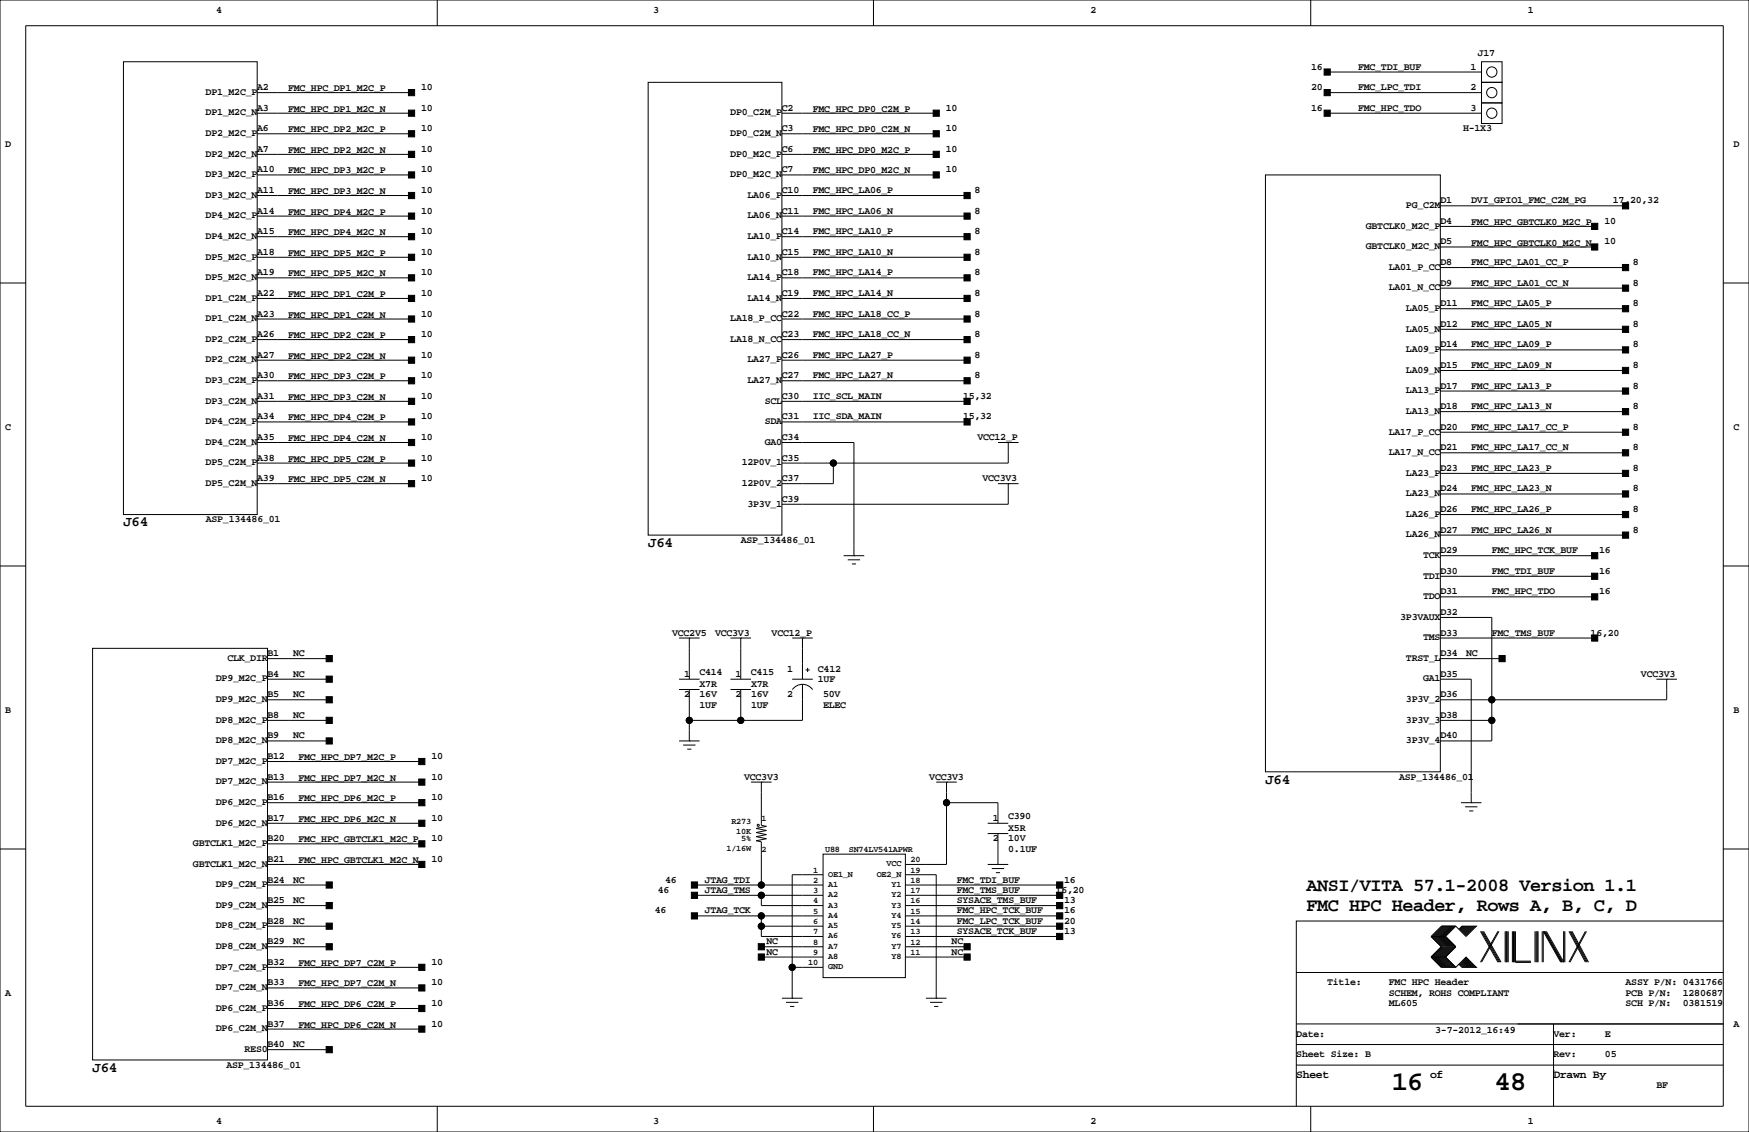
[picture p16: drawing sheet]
<svg xmlns="http://www.w3.org/2000/svg" width="432mm" height="279mm" viewBox="0 0 432 279" stroke-linecap="round" stroke-linejoin="round" font-family="sans-serif">
<defs><g id="words">
<g font-size="6.7">
<text x="343.6" y="269.1">16</text>
<text x="369" y="269.1">48</text>
</g>
<g font-size="4.6">
<text x="322.6" y="219.8">ANSI/VITA 57.1-2008 Version 1.1</text>
<text x="322.6" y="224.9">FMC HPC Header, Rows A, B, C, D</text>
</g>
<g font-size="3.5">
<text x="30.5" y="129.9">J64</text>
<text x="160" y="135">J64</text>
<text x="312.4" y="193.4">J64</text>
<text x="22.9" y="264.6">J64</text>
</g>
<g font-size="2.8">
<text x="320" y="266">Sheet</text>
<text x="353.1" y="266">of</text>
<text x="383.5" y="266">Drawn By</text>
</g>
<g font-size="2.5">
<text x="53.3" y="3.2">4</text>
<text x="161.3" y="3.2">3</text>
<text x="269.2" y="3.2">2</text>
<text x="377.2" y="3.2">1</text>
<text x="323.7" y="17.2">16</text>
<text x="335.3" y="17.2">FMC_TDI_BUF</text>
<text x="363.1" y="17.2">1</text>
<text x="364.8" y="13.9">J17</text>
<text x="50.8" y="23.4">DP1_M2C_P</text>
<text x="63.5" y="22.2">A2</text>
<text x="71.1" y="22.5">FMC_HPC_DP1_M2C_P</text>
<text x="104" y="22.2">10</text>
<text x="323.7" y="22.2">20</text>
<text x="335.3" y="22.2">FMC_LPC_TDI</text>
<text x="363.1" y="22.2">2</text>
<text x="50.8" y="28.5">DP1_M2C_N</text>
<text x="63.5" y="27.3">A3</text>
<text x="71.1" y="27.6">FMC_HPC_DP1_M2C_N</text>
<text x="104" y="27.3">10</text>
<text x="180.3" y="28.5">DP0_C2M_P</text>
<text x="193" y="27.3">C2</text>
<text x="200.7" y="27.6">FMC_HPC_DP0_C2M_P</text>
<text x="233.5" y="27.3">10</text>
<text x="323.7" y="27.3">16</text>
<text x="335.3" y="27.3">FMC_HPC_TDO</text>
<text x="363.1" y="27.3">3</text>
<text x="50.8" y="33.6">DP2_M2C_P</text>
<text x="63.5" y="32.4">A6</text>
<text x="71.1" y="32.7">FMC_HPC_DP2_M2C_P</text>
<text x="104" y="32.4">10</text>
<text x="180.3" y="33.6">DP0_C2M_N</text>
<text x="193" y="32.4">C3</text>
<text x="200.7" y="32.7">FMC_HPC_DP0_C2M_N</text>
<text x="233.5" y="32.4">10</text>
<text x="361.2" y="32.4">H-1X3</text>
<text x="1.3" y="36.2">D</text>
<text x="50.8" y="38.7">DP2_M2C_N</text>
<text x="63.5" y="37.5">A7</text>
<text x="71.1" y="37.7">FMC_HPC_DP2_M2C_N</text>
<text x="104" y="37.5">10</text>
<text x="180.3" y="38.7">DP0_M2C_P</text>
<text x="193" y="37.5">C6</text>
<text x="200.7" y="37.7">FMC_HPC_DP0_M2C_P</text>
<text x="233.5" y="37.5">10</text>
<text x="428" y="36.2">D</text>
<text x="50.8" y="43.7">DP3_M2C_P</text>
<text x="63.5" y="47.6">A11</text>
<text x="63.5" y="42.6">A10</text>
<text x="71.1" y="47.9">FMC_HPC_DP3_M2C_N</text>
<text x="71.1" y="42.8">FMC_HPC_DP3_M2C_P</text>
<text x="104" y="47.6">10</text>
<text x="104" y="42.6">10</text>
<text x="180.3" y="43.7">DP0_M2C_N</text>
<text x="193" y="47.6">C10</text>
<text x="193" y="42.6">C7</text>
<text x="200.7" y="42.8">FMC_HPC_DP0_M2C_N</text>
<text x="200.7" y="47.6">FMC_HPC_LA06_P</text>
<text x="233.5" y="42.6">10</text>
<text x="240.6" y="47.6">8</text>
<text x="50.8" y="53.9">DP4_M2C_P</text>
<text x="50.8" y="48.8">DP3_M2C_N</text>
<text x="63.5" y="52.7">A14</text>
<text x="71.1" y="53">FMC_HPC_DP4_M2C_P</text>
<text x="104" y="52.7">10</text>
<text x="184.6" y="53.9">LA06_N</text>
<text x="184.6" y="48.8">LA06_P</text>
<text x="193" y="52.7">C11</text>
<text x="200.7" y="52.7">FMC_HPC_LA06_N</text>
<text x="240.6" y="52.7">8</text>
<text x="347.1" y="51.4">PG_C2M</text>
<text x="355.6" y="50.2">D1</text>
<text x="363.2" y="50.2">DVI_GPIO1_FMC_C2M_PG</text>
<text x="398.2" y="50.2">17,20,32</text>
<text x="50.8" y="59">DP4_M2C_N</text>
<text x="63.5" y="57.8">A15</text>
<text x="71.1" y="58.1">FMC_HPC_DP4_M2C_N</text>
<text x="104" y="57.8">10</text>
<text x="184.6" y="59">LA10_P</text>
<text x="193" y="57.8">C14</text>
<text x="200.7" y="57.8">FMC_HPC_LA10_P</text>
<text x="240.6" y="57.8">8</text>
<text x="337.2" y="56.4">GBTCLK0_M2C_P</text>
<text x="355.6" y="55.3">D4</text>
<text x="363.2" y="55.5">FMC_HPC_GBTCLK0_M2C_P</text>
<text x="396.1" y="55.3">10</text>
<text x="50.8" y="64.1">DP5_M2C_P</text>
<text x="63.5" y="62.9">A18</text>
<text x="71.1" y="63.1">FMC_HPC_DP5_M2C_P</text>
<text x="104" y="62.9">10</text>
<text x="184.6" y="64.1">LA10_N</text>
<text x="193" y="62.9">C15</text>
<text x="200.7" y="62.9">FMC_HPC_LA10_N</text>
<text x="240.6" y="62.9">8</text>
<text x="337.2" y="61.5">GBTCLK0_M2C_N</text>
<text x="355.6" y="65.4">D8</text>
<text x="355.6" y="60.3">D5</text>
<text x="363.2" y="60.6">FMC_HPC_GBTCLK0_M2C_N</text>
<text x="363.2" y="65.4">FMC_HPC_LA01_CC_P</text>
<text x="396.1" y="60.3">10</text>
<text x="403.2" y="65.4">8</text>
<text x="50.8" y="69.1">DP5_M2C_N</text>
<text x="63.5" y="68">A19</text>
<text x="71.1" y="68.2">FMC_HPC_DP5_M2C_N</text>
<text x="104" y="68">10</text>
<text x="184.6" y="69.1">LA14_P</text>
<text x="193" y="68">C18</text>
<text x="200.7" y="68">FMC_HPC_LA14_P</text>
<text x="240.6" y="68">8</text>
<text x="342.9" y="71.7">LA01_N_CC</text>
<text x="342.9" y="66.6">LA01_P_CC</text>
<text x="355.6" y="70.5">D9</text>
<text x="363.2" y="70.5">FMC_HPC_LA01_CC_N</text>
<text x="403.2" y="70.5">8</text>
<text x="50.8" y="74.2">DP1_C2M_P</text>
<text x="63.5" y="73">A22</text>
<text x="71.1" y="73.3">FMC_HPC_DP1_C2M_P</text>
<text x="104" y="73">10</text>
<text x="184.6" y="74.2">LA14_N</text>
<text x="193" y="73">C19</text>
<text x="200.7" y="73">FMC_HPC_LA14_N</text>
<text x="240.6" y="73">8</text>
<text x="347.1" y="76.8">LA05_P</text>
<text x="355.6" y="75.6">D11</text>
<text x="363.2" y="75.6">FMC_HPC_LA05_P</text>
<text x="403.2" y="75.6">8</text>
<text x="50.8" y="79.3">DP1_C2M_N</text>
<text x="63.5" y="83.2">A26</text>
<text x="63.5" y="78.1">A23</text>
<text x="71.1" y="78.4">FMC_HPC_DP1_C2M_N</text>
<text x="71.1" y="83.5">FMC_HPC_DP2_C2M_P</text>
<text x="104" y="78.1">10</text>
<text x="104" y="83.2">10</text>
<text x="180.3" y="79.3">LA18_P_CC</text>
<text x="193" y="83.2">C23</text>
<text x="193" y="78.1">C22</text>
<text x="200.7" y="83.2">FMC_HPC_LA18_CC_N</text>
<text x="200.7" y="78.1">FMC_HPC_LA18_CC_P</text>
<text x="240.6" y="83.2">8</text>
<text x="240.6" y="78.1">8</text>
<text x="347.1" y="81.8">LA05_N</text>
<text x="355.6" y="80.7">D12</text>
<text x="363.2" y="80.7">FMC_HPC_LA05_N</text>
<text x="403.2" y="80.7">8</text>
<text x="50.8" y="89.5">DP2_C2M_N</text>
<text x="50.8" y="84.4">DP2_C2M_P</text>
<text x="63.5" y="88.3">A27</text>
<text x="71.1" y="88.5">FMC_HPC_DP2_C2M_N</text>
<text x="104" y="88.3">10</text>
<text x="180.3" y="84.4">LA18_N_CC</text>
<text x="184.6" y="89.5">LA27_P</text>
<text x="193" y="88.3">C26</text>
<text x="200.7" y="88.3">FMC_HPC_LA27_P</text>
<text x="240.6" y="88.3">8</text>
<text x="347.1" y="86.9">LA09_P</text>
<text x="355.6" y="85.7">D14</text>
<text x="363.2" y="85.7">FMC_HPC_LA09_P</text>
<text x="403.2" y="85.7">8</text>
<text x="50.8" y="94.5">DP3_C2M_P</text>
<text x="63.5" y="93.4">A30</text>
<text x="71.1" y="93.6">FMC_HPC_DP3_C2M_P</text>
<text x="104" y="93.4">10</text>
<text x="184.6" y="94.5">LA27_N</text>
<text x="193" y="93.4">C27</text>
<text x="200.7" y="93.4">FMC_HPC_LA27_N</text>
<text x="240.6" y="93.4">8</text>
<text x="347.1" y="92">LA09_N</text>
<text x="355.6" y="95.9">D17</text>
<text x="355.6" y="90.8">D15</text>
<text x="363.2" y="90.8">FMC_HPC_LA09_N</text>
<text x="363.2" y="95.9">FMC_HPC_LA13_P</text>
<text x="403.2" y="90.8">8</text>
<text x="403.2" y="95.9">8</text>
<text x="50.8" y="99.6">DP3_C2M_N</text>
<text x="63.5" y="98.4">A31</text>
<text x="71.1" y="98.7">FMC_HPC_DP3_C2M_N</text>
<text x="104" y="98.4">10</text>
<text x="188.8" y="99.6">SCL</text>
<text x="193" y="98.4">C30</text>
<text x="200.7" y="98.4">IIC_SCL_MAIN</text>
<text x="237.8" y="98.4">15,32</text>
<text x="347.1" y="97.1">LA13_P</text>
<text x="355.6" y="101">D18</text>
<text x="363.2" y="101">FMC_HPC_LA13_N</text>
<text x="403.2" y="101">8</text>
<text x="1.3" y="106.1">C</text>
<text x="50.8" y="104.7">DP4_C2M_P</text>
<text x="63.5" y="103.5">A34</text>
<text x="71.1" y="103.8">FMC_HPC_DP4_C2M_P</text>
<text x="104" y="103.5">10</text>
<text x="188.8" y="104.7">SDA</text>
<text x="193" y="103.5">C31</text>
<text x="200.7" y="103.5">IIC_SDA_MAIN</text>
<text x="237.8" y="103.5">15,32</text>
<text x="342.9" y="107.2">LA17_P_CC</text>
<text x="347.1" y="102.2">LA13_N</text>
<text x="355.6" y="106.1">D20</text>
<text x="363.2" y="106.1">FMC_HPC_LA17_CC_P</text>
<text x="403.2" y="106.1">8</text>
<text x="428" y="106.1">C</text>
<text x="50.8" y="109.8">DP4_C2M_N</text>
<text x="63.5" y="113.7">A38</text>
<text x="63.5" y="108.6">A35</text>
<text x="71.1" y="113.9">FMC_HPC_DP5_C2M_P</text>
<text x="71.1" y="108.9">FMC_HPC_DP4_C2M_N</text>
<text x="104" y="113.7">10</text>
<text x="104" y="108.6">10</text>
<text x="188.8" y="109.8">GA0</text>
<text x="193" y="113.7">C35</text>
<text x="193" y="108.6">C34</text>
<text x="241.3" y="108.6">VCC12_P</text>
<text x="342.9" y="112.3">LA17_N_CC</text>
<text x="355.6" y="111.1">D21</text>
<text x="363.2" y="111.1">FMC_HPC_LA17_CC_N</text>
<text x="403.2" y="111.1">8</text>
<text x="50.8" y="119.9">DP5_C2M_N</text>
<text x="50.8" y="114.9">DP5_C2M_P</text>
<text x="63.5" y="118.8">A39</text>
<text x="71.1" y="119">FMC_HPC_DP5_C2M_N</text>
<text x="104" y="118.8">10</text>
<text x="183.1" y="119.9">12P0V_2</text>
<text x="183.1" y="114.9">12P0V_1</text>
<text x="193" y="118.8">C37</text>
<text x="242.6" y="118.8">VCC3V3</text>
<text x="347.1" y="117.4">LA23_P</text>
<text x="355.6" y="116.2">D23</text>
<text x="363.2" y="116.2">FMC_HPC_LA23_P</text>
<text x="403.2" y="116.2">8</text>
<text x="184.6" y="125">3P3V_1</text>
<text x="193" y="123.8">C39</text>
<text x="347.1" y="122.5">LA23_N</text>
<text x="355.6" y="121.3">D24</text>
<text x="363.2" y="121.3">FMC_HPC_LA23_N</text>
<text x="403.2" y="121.3">8</text>
<text x="50.8" y="128.9">ASP_134486_01</text>
<text x="347.1" y="127.6">LA26_P</text>
<text x="355.6" y="131.5">D27</text>
<text x="355.6" y="126.4">D26</text>
<text x="363.2" y="126.4">FMC_HPC_LA26_P</text>
<text x="363.2" y="131.5">FMC_HPC_LA26_N</text>
<text x="403.2" y="126.4">8</text>
<text x="403.2" y="131.5">8</text>
<text x="182.9" y="134">ASP_134486_01</text>
<text x="347.1" y="132.6">LA26_N</text>
<text x="351.4" y="137.7">TCK</text>
<text x="355.6" y="136.5">D29</text>
<text x="368.3" y="136.5">FMC_HPC_TCK_BUF</text>
<text x="394.8" y="136.5">16</text>
<text x="351.4" y="142.8">TDI</text>
<text x="355.6" y="141.6">D30</text>
<text x="368.3" y="141.6">FMC_TDI_BUF</text>
<text x="394.8" y="141.6">16</text>
<text x="351.4" y="147.9">TDO</text>
<text x="355.6" y="146.7">D31</text>
<text x="368.3" y="146.7">FMC_HPC_TDO</text>
<text x="394.8" y="146.7">16</text>
<text x="345.7" y="153">3P3VAUX</text>
<text x="355.6" y="151.8">D32</text>
<text x="66" y="161.9">B1</text>
<text x="72.4" y="161.9">NC</text>
<text x="165.9" y="156.9">VCC2V5</text>
<text x="176.5" y="156.9">VCC3V3</text>
<text x="190.5" y="156.9">VCC12_P</text>
<text x="351.4" y="158">TMS</text>
<text x="355.6" y="161.9">D34</text>
<text x="355.6" y="156.9">D33</text>
<text x="361.9" y="161.9">NC</text>
<text x="368.3" y="156.9">FMC_TMS_BUF</text>
<text x="392.7" y="156.9">16,20</text>
<text x="56.1" y="163.1">CLK_DIR</text>
<text x="66" y="167">B4</text>
<text x="72.4" y="167">NC</text>
<text x="168.9" y="167">1</text>
<text x="172.7" y="166.7">C414</text>
<text x="181.6" y="167">1</text>
<text x="185.4" y="166.7">C415</text>
<text x="194.3" y="165.8">1</text>
<text x="201.9" y="165.8">C412</text>
<text x="347.1" y="163.1">TRST_L</text>
<text x="355.6" y="167">D35</text>
<text x="405.1" y="167">VCC3V3</text>
<text x="53.3" y="173.3">DP9_M2C_N</text>
<text x="53.3" y="168.2">DP9_M2C_P</text>
<text x="66" y="172.1">B5</text>
<text x="72.4" y="172.1">NC</text>
<text x="168.9" y="172.1">2</text>
<text x="172.7" y="172.1">16V</text>
<text x="172.7" y="169.6">X7R</text>
<text x="181.6" y="172.1">2</text>
<text x="185.4" y="172.1">16V</text>
<text x="185.4" y="169.6">X7R</text>
<text x="194.3" y="172.1">2</text>
<text x="201.9" y="168.3">1UF</text>
<text x="203.2" y="172.1">50V</text>
<text x="347.1" y="173.3">3P3V_2</text>
<text x="351.4" y="168.2">GA1</text>
<text x="355.6" y="172.1">D36</text>
<text x="1.3" y="175.9">B</text>
<text x="53.3" y="178.4">DP8_M2C_P</text>
<text x="66" y="177.2">B8</text>
<text x="72.4" y="177.2">NC</text>
<text x="172.7" y="174.6">1UF</text>
<text x="185.4" y="174.6">1UF</text>
<text x="203.2" y="174.6">ELEC</text>
<text x="347.1" y="178.4">3P3V_3</text>
<text x="355.6" y="177.2">D38</text>
<text x="428" y="175.9">B</text>
<text x="53.3" y="183.4">DP8_M2C_N</text>
<text x="66" y="182.3">B9</text>
<text x="72.4" y="182.3">NC</text>
<text x="347.1" y="183.4">3P3V_4</text>
<text x="355.6" y="182.3">D40</text>
<text x="53.3" y="188.5">DP7_M2C_P</text>
<text x="66" y="187.3">B12</text>
<text x="73.7" y="187.6">FMC_HPC_DP7_M2C_P</text>
<text x="106.5" y="187.3">10</text>
<text x="53.3" y="193.6">DP7_M2C_N</text>
<text x="66" y="197.5">B16</text>
<text x="66" y="192.4">B13</text>
<text x="73.7" y="192.7">FMC_HPC_DP7_M2C_N</text>
<text x="73.7" y="197.8">FMC_HPC_DP6_M2C_P</text>
<text x="106.5" y="192.4">10</text>
<text x="106.5" y="197.5">10</text>
<text x="183.7" y="192.4">VCC3V3</text>
<text x="229.4" y="192.4">VCC3V3</text>
<text x="345.4" y="192.4">ASP_134486_01</text>
<text x="53.3" y="198.7">DP6_M2C_P</text>
<text x="53.3" y="203.8">DP6_M2C_N</text>
<text x="66" y="202.6">B17</text>
<text x="73.7" y="202.8">FMC_HPC_DP6_M2C_N</text>
<text x="106.5" y="202.6">10</text>
<text x="245.1" y="202.6">1</text>
<text x="248.9" y="202.2">C390</text>
<text x="47.6" y="208.8">GBTCLK1_M2C_P</text>
<text x="66" y="207.7">B20</text>
<text x="73.7" y="207.9">FMC_HPC_GBTCLK1_M2C_P</text>
<text x="106.5" y="207.7">10</text>
<text x="245.1" y="207.7">2</text>
<text x="248.9" y="207.7">10V</text>
<text x="248.9" y="205.1">X5R</text>
<text x="47.6" y="213.9">GBTCLK1_M2C_N</text>
<text x="66" y="212.7">B21</text>
<text x="73.7" y="213">FMC_HPC_GBTCLK1_M2C_N</text>
<text x="106.5" y="212.7">10</text>
<text x="248.9" y="210.2">0.1UF</text>
<text x="53.3" y="219">DP9_C2M_P</text>
<text x="66" y="217.8">B24</text>
<text x="72.4" y="217.8">NC</text>
<text x="162.4" y="220.4">46</text>
<text x="164.2" y="217.8">46</text>
<text x="174" y="217.8">JTAG_TDI</text>
<text x="174" y="220.4">JTAG_TMS</text>
<text x="236.2" y="220.4">FMC_TMS_BUF</text>
<text x="236.2" y="217.8">FMC_TDI_BUF</text>
<text x="260.6" y="220.4">16,20</text>
<text x="262.7" y="217.8">16</text>
<text x="53.3" y="224.1">DP9_C2M_N</text>
<text x="66" y="228">B28</text>
<text x="66" y="222.9">B25</text>
<text x="72.4" y="228">NC</text>
<text x="72.4" y="222.9">NC</text>
<text x="161.7" y="225.4">46</text>
<text x="174" y="225.4">JTAG_TCK</text>
<text x="236.2" y="228">FMC_LPC_TCK_BUF</text>
<text x="236.2" y="225.4">FMC_HPC_TCK_BUF</text>
<text x="236.2" y="222.9">SYSACE_TMS_BUF</text>
<text x="262.7" y="228">20</text>
<text x="262.7" y="225.4">16</text>
<text x="262.7" y="222.9">13</text>
<text x="53.3" y="229.2">DP8_C2M_P</text>
<text x="66" y="233.1">B29</text>
<text x="72.4" y="233.1">NC</text>
<text x="189.2" y="233.1">NC</text>
<text x="234.9" y="233.1">NC</text>
<text x="236.2" y="230.5">SYSACE_TCK_BUF</text>
<text x="262.7" y="230.5">13</text>
<text x="53.3" y="239.3">DP7_C2M_P</text>
<text x="53.3" y="234.2">DP8_C2M_N</text>
<text x="66" y="238.1">B32</text>
<text x="73.7" y="238.4">FMC_HPC_DP7_C2M_P</text>
<text x="106.5" y="238.1">10</text>
<text x="189.2" y="235.6">NC</text>
<text x="234.9" y="235.6">NC</text>
<text x="1.3" y="245.8">A</text>
<text x="53.3" y="244.4">DP7_C2M_N</text>
<text x="66" y="243.2">B33</text>
<text x="73.7" y="243.5">FMC_HPC_DP7_C2M_N</text>
<text x="106.5" y="243.2">10</text>
<text x="327.7" y="243.2">Title:</text>
<text x="342.9" y="245.8">SCHEM, ROHS COMPLIANT</text>
<text x="342.9" y="243.2">FMC HPC Header</text>
<text x="401.3" y="243.2">ASSY P/N: 0431766</text>
<text x="401.3" y="245.8">PCB P/N:</text>
<text x="415.5" y="245.8">1280687</text>
<text x="53.3" y="249.5">DP6_C2M_P</text>
<text x="66" y="248.3">B36</text>
<text x="73.7" y="248.6">FMC_HPC_DP6_C2M_P</text>
<text x="106.5" y="248.3">10</text>
<text x="342.9" y="248.3">ML605</text>
<text x="401.3" y="248.3">SCH P/N:</text>
<text x="415.5" y="248.3">0381519</text>
<text x="53.3" y="254.6">DP6_C2M_N</text>
<text x="66" y="253.4">B37</text>
<text x="73.7" y="253.6">FMC_HPC_DP6_C2M_N</text>
<text x="106.5" y="253.4">10</text>
<text x="320" y="255.9">Date:</text>
<text x="354.3" y="254.9">3-7-2012_16:49</text>
<text x="383.5" y="255.9">Ver:</text>
<text x="396.2" y="255.9">E</text>
<text x="428" y="253.4">A</text>
<text x="55.9" y="263.5">ASP_134486_01</text>
<text x="60.4" y="259.6">RES0</text>
<text x="66" y="258.5">B40</text>
<text x="72.4" y="258.5">NC</text>
<text x="320" y="261">Sheet Size: B</text>
<text x="383.5" y="261">Rev:</text>
<text x="396.2" y="261">05</text>
<text x="408.9" y="268.6">BF</text>
<text x="53.3" y="277.5">4</text>
<text x="161.3" y="277.5">3</text>
<text x="269.2" y="277.5">2</text>
<text x="377.2" y="277.5">1</text>
</g>
<g font-size="2.1">
<text x="180.6" y="203.4">R273</text>
<text x="188" y="202.7">1</text>
<text x="181.8" y="206">10K</text>
<text x="183" y="207.5">5%</text>
<text x="179.4" y="210">1/16W</text>
<text x="188" y="210.3">2</text>
<text x="200.7" y="215.4">1</text>
<text x="203.7" y="210.3">U88</text>
<text x="209.5" y="210.3">SN74LV541APWR</text>
<text x="218.9" y="213.8">VCC</text>
<text x="224.8" y="215.4">19</text>
<text x="224.8" y="212.8">20</text>
<text x="200.7" y="217.9">2</text>
<text x="200.7" y="220.5">3</text>
<text x="204.5" y="216.4">OE1_N</text>
<text x="204.5" y="218.9">A1</text>
<text x="204.5" y="221.5">A2</text>
<text x="216.4" y="216.4">OE2_N</text>
<text x="220.1" y="218.9">Y1</text>
<text x="220.1" y="221.5">Y2</text>
<text x="224.8" y="217.9">18</text>
<text x="224.8" y="220.5">17</text>
<text x="200.7" y="223">4</text>
<text x="200.7" y="225.5">5</text>
<text x="204.5" y="224">A3</text>
<text x="204.5" y="226.5">A4</text>
<text x="220.1" y="224">Y3</text>
<text x="220.1" y="226.5">Y4</text>
<text x="224.8" y="223">16</text>
<text x="224.8" y="225.5">15</text>
<text x="200.7" y="228.1">6</text>
<text x="200.7" y="233.2">8</text>
<text x="200.7" y="230.6">7</text>
<text x="204.5" y="229.1">A5</text>
<text x="204.5" y="231.6">A6</text>
<text x="220.1" y="229.1">Y5</text>
<text x="220.1" y="231.6">Y6</text>
<text x="224.8" y="228.1">14</text>
<text x="224.8" y="230.6">13</text>
<text x="224.8" y="233.2">12</text>
<text x="199.5" y="238.2">10</text>
<text x="200.7" y="235.7">9</text>
<text x="204.5" y="236.7">A8</text>
<text x="204.5" y="234.2">A7</text>
<text x="204.5" y="239.2">GND</text>
<text x="220.1" y="236.7">Y8</text>
<text x="220.1" y="234.2">Y7</text>
<text x="224.8" y="235.7">11</text>
</g>
</g></defs>
<g fill="none" stroke="#000" stroke-width=".25">
<path d="M0 0h431.8v279.4h-431.8zM6.3 6.4h419.1v266.6h-419.1zM30.5 15.2h33v111.8h-33zM107.9 0v6.4M215.6 0v6.4M323.6 0v6.4M327.7 17.8h38.1M365.8 15.2h5v5.1h-5zM63.5 27.9h38.1M63.5 38.1h38.1M63.5 33h38.1M63.5 22.9h38.1"/>
<path d="M160 20.3h33v111.8h-33zM193 27.9h38.1M193 38.1h38.1M193 33h38.1M327.7 27.9h38.1M327.7 22.9h38.1M365.8 25.4h5v5.1h-5zM365.8 20.3h5v5.1h-5zM63.5 53.3h38.1M63.5 58.4h38.1M63.5 43.2h38.1M63.5 48.3h38.1"/>
<path d="M193 53.3h45.8M193 58.4h45.8M193 43.2h38.1M193 48.3h45.8M312.4 43.2h43.2v147.3h-43.2zM355.6 55.9h38.1M355.6 50.8h45.7M0 69.8h6.3M63.5 63.5h38.1M63.5 73.7h38.1M63.5 78.7h38.1M63.5 68.6h38.1"/>
<path d="M193 63.5h45.8M193 73.7h45.8M193 78.7h45.8M193 68.6h45.8M355.6 76.2h45.7M355.6 71.1h45.7M355.6 66h45.7M355.6 61h38.1M425.4 69.8h6.4M63.5 94h38.1M63.5 99.1h38.1M63.5 83.8h38.1"/>
<path d="M63.5 88.9h38.1M193 94h45.8M193 99.1h45.8M193 83.8h45.8M193 88.9h45.8M355.6 96.5h45.7M355.6 91.4h45.7M355.6 86.4h45.7M355.6 81.3h45.7M63.5 109.2h38.1M63.5 119.4h38.1M63.5 104.1h38.1"/>
<path d="M63.5 114.3h38.1M193 109.2h17.8v28M193 104.1h45.8M205.7 114.3v5.1h-12.7M246.4 109.2h5.1M246.4 119.4h5.1M248.9 119.4h.1M248.9 109.2h.1M248.9 109.2v5.1h-55.9M248.9 119.4v5.1h-55.9M355.6 116.8h45.7M355.6 111.8h45.7"/>
<path d="M355.6 106.7h45.7M355.6 101.6h45.7M0 139.7h6.3M208.3 137.2h5.1M209.3 138.2h3M210.3 139.2h1M210.8 137.2h.1M355.6 132.1h45.7M355.6 127h45.7M355.6 121.9h45.7M355.6 137.2h38.1M425.4 139.7h6.4"/>
<path d="M167.6 157.5h5.1M170.2 157.5h.1M170.2 157.5v10.1M180.3 157.5h5.1M182.9 157.5h.1M182.9 157.5v10.1M195.6 157.5h5.1M198.1 157.5h.1M198.1 157.5v10.1M355.6 152.4h12.7v30.5h-12.7M355.6 157.5h38.1M355.6 142.2h38.1"/>
<path d="M355.6 147.3h38.1M22.9 160h43.1v101.6h-43.1zM66 162.6h15.3M66 177.8h15.3M66 172.7h15.3M66 167.6h15.3M167.6 167.6h5.1M167.6 170.2h5.1M170.2 170.2v12.7M180.3 167.6h5.1M180.3 170.2h5.1M182.9 170.2v7.6"/>
<path d="M195.6 167.6h5.1M195.6 170.2a3 3 0 0 1 5 0M198.1 168.9v8.9h-27.9M198.9 165.4h1M199.4 164.8v1.1M355.6 162.6h15.2M355.6 177.8h12.7M355.6 167.6h7.6v30.5M408.9 167.6h5.1M411.5 167.6h.1M411.5 167.6v5.1h-55.9M66 182.9h15.3"/>
<path d="M66 198.1h38.1M66 193h38.1M66 188h38.1M167.6 182.9h5.1M168.7 183.9h3M169.7 184.9h1M170.2 182.9h.1M185.4 193h5.1M188 193h.1M188 193v10.7l1.2 .3-2.5 .5 2.5 .5-2.5 .5 2.5 .5-2.5 .5 2.5 .5-2.5 .5 1.3 .3v10.6M231.1 193h5.1M233.7 193h.1"/>
<path d="M233.7 198.1h12.7v5.1M233.7 193v20.4h-10.2M360.7 198.1h5.1M361.7 199.1h3M363.2 198.1h.1M0 209.5h6.3M66 213.4h38.1M66 218.4h15.3M66 203.2h38.1M66 208.3h38.1M171.4 218.4h31.8M203.2 210.8h20.3v30.5h-20.3z"/>
<path d="M203.2 215.9h-7.6v30.5M223.5 215.9h7.6v30.5M223.5 218.4h38.1M243.8 213.4h5.1M243.8 203.2h5.1M243.8 205.7h5.1M244.9 214.4h3M245.9 215.4h1M246.4 213.4h.1M246.4 205.7v7.7M362.7 200.2h1M425.4 209.5h6.4"/>
<path d="M66 223.5h15.3M66 233.7h15.3M66 238.8h38.1M66 228.6h15.3M171.4 221h31.8M171.4 226.1h31.8M188 221v2.5h15.2M188 226.1v5h15.2M188 233.7h15.2M188 236.2h15.2M188 228.6h15.2M195.6 238.8h7.6"/>
<path d="M223.5 223.5h38.1M223.5 221h38.1M223.5 233.7h15.3M223.5 236.2h15.3M223.5 226.1h38.1M223.5 228.6h38.1M223.5 231.1h38.1M353.3 236.2l2.6 2.6h3.5M353.3 236.2h3.6M353.3 231.1h3.6M353.3 231.1l2.6 2.6-2.6 2.5M356.1 228.6l-2.5 2.5 2.5 2.6-2.5 2.5 2.5 2.6"/>
<path d="M356.4 228.6l-2.6 2.5 2.6 2.6-2.6 2.5 2.6 2.6M356.6 228.6l-2.5 2.5 2.5 2.6-2.5 2.5 2.5 2.6M356.9 228.6l-2.6 2.5 2.6 2.6-2.6 2.5 2.6 2.6M356.9 231.1l2.5 2.6-2.5 2.5M356.9 236.2l2.5 2.6M357.1 228.6l-2.5 2.5 2.5 2.6-2.5 2.5 2.5 2.6M357.4 228.6l-2.6 2.5 2.6 2.6-2.6 2.5 2.6 2.6M357.6 228.6l-2.5 2.5 2.5 2.6-2.5 2.5 2.5 2.6M357.9 228.6l-2.6 2.5 2.6 2.6-2.6 2.5 2.6 2.6M358.1 228.6l-2.5 2.5 2.5 2.6-2.5 2.5 2.5 2.6M358.4 228.6l-2.5 2.5 2.5 2.6-2.5 2.5 2.5 2.6M358.6 228.6l-2.5 2.5 2.5 2.6-2.5 2.5 2.5 2.6"/>
<path d="M358.9 228.6l-2.5 2.5 2.5 2.6-2.5 2.5 2.5 2.6M359.2 228.6l-2.6 2.5 2.6 2.6-2.6 2.5 2.6 2.6M359.4 228.6l2.5 2.5 2.6-2.5h-3.6l-.7 .8M359.4 228.6h-3.5l-2.6 2.5M359.4 228.6l-2.5 2.5M360.2 238l.7 .8h3.6l-2.6-2.6-2.5 2.6M360.4 237.7l1 1.1M360.4 238l.8 .8M360.7 237.5l1.2 1.3M360.7 237.7l1 1.1M360.9 237.2l1.6 1.6M360.9 237.5l1.3 1.3"/>
<path d="M361.2 237l1.8 1.8M361.2 237.2l1.5 1.6M361.2 228.6l-.8 .8M361.4 236.7l2.1 2.1M361.4 237l1.8 1.8M361.4 228.6l-1 1M361.7 236.5l2.3 2.3M361.7 236.7l2 2.1M361.7 228.6l-1 1M361.9 236.5l2.3 2.3M361.9 228.6l-1.2 1.3M362.2 228.6l-1.3 1.3"/>
<path d="M362.5 228.6l-1.6 1.5M362.7 228.6l-1.5 1.5M363 228.6l-1.8 1.8M363.2 228.6l-1.8 1.8M363.5 228.6l-2.1 2M363.7 228.6l-2 2M364 228.6l-2.3 2.3M364.2 228.6l-2.3 2.3M365.5 229.9l4.3 7.6M365.8 229.9l4.3 7.6M366 229.9l4.3 7.6M366.3 229.9l4.3 7.6"/>
<path d="M369.8 229.9l-4.3 7.6M370.1 229.9l-4.3 7.6M371.6 229.9v7.6M371.9 229.9v7.6M372.1 229.9v7.6M372.4 229.9v7.6M373.4 229.9v7.6M373.6 229.9v7.6M373.9 229.9v7.6M374.1 229.9v7.6h3.9M374.1 237.2h3.9M379 229.9v7.6"/>
<path d="M379.2 229.9v7.6M379.5 229.9v7.6M379.7 229.9v7.6M380.7 229.9v7.6M381 237.5v-7.6l4.3 7.6M381.3 229.9l4.3 7.6M381.5 229.9l4.3 7.6M381.8 229.9l4.3 7.6v-7.6M386.3 229.9v7.6M387.3 229.9l4.1 7.6M387.6 229.9l4.1 7.6M387.9 229.9l4 7.6"/>
<path d="M388.1 229.9l4.1 7.6M391.4 229.9l-4.1 7.6M391.7 229.9l-4.1 7.6M425.4 227.3h-105.4v35.6M66 259.1h15.3M66 248.9h38.1M66 254h38.1M66 243.8h38.1M193 246.4h5.1M194.1 247.4h3M195.1 248.4h1M195.6 246.4h.1"/>
<path d="M228.6 246.4h5.1M229.6 247.4h3.1M230.6 248.4h1M231.1 246.4h.1M320 257.8h105.4M320 252.7h105.4M320 240h105.4M383.5 252.7v20.3M107.9 273v6.4M215.6 273v6.4M320 262.9v10.1M320 262.9h105.4"/>
<path d="M323.6 273v6.4M383.5 264.2h.1"/>
<circle cx="368.3" cy="17.8" r="1.27"/>
<circle cx="368.3" cy="27.9" r="1.27"/>
<circle cx="368.3" cy="22.9" r="1.27"/>
<circle cx="205.7" cy="114.3" r=".76"/>
<circle cx="170.2" cy="177.8" r=".76"/>
<circle cx="182.9" cy="177.8" r=".76"/>
<circle cx="368.3" cy="172.7" r=".76"/>
<circle cx="368.3" cy="177.8" r=".76"/>
<circle cx="233.7" cy="198.1" r=".76"/>
<circle cx="187.2" cy="203.7" r=".25"/>
<circle cx="188" cy="218.4" r=".76"/>
<circle cx="188" cy="228.6" r=".76"/>
<circle cx="188" cy="226.1" r=".76"/>
<circle cx="188" cy="221" r=".76"/>
<circle cx="195.6" cy="238.8" r=".76"/>
</g>
<g fill="#000" stroke="#000" stroke-width=".25">
<path d="M326.9 17h1.5v1.5h-1.5z" fill-rule="evenodd"/>
<path d="M100.8 37.3h1.6v1.6h-1.6z" fill-rule="evenodd"/>
<path d="M100.8 32.3h1.6v1.5h-1.6z" fill-rule="evenodd"/>
<path d="M100.8 27.2h1.6v1.5h-1.6z" fill-rule="evenodd"/>
<path d="M100.8 22.1h1.6v1.5h-1.6z" fill-rule="evenodd"/>
<path d="M230.4 27.2h1.5v1.5h-1.5z" fill-rule="evenodd"/>
<path d="M230.4 32.3h1.5v1.5h-1.5z" fill-rule="evenodd"/>
<path d="M230.4 37.3h1.5v1.6h-1.5z" fill-rule="evenodd"/>
<path d="M326.9 27.2h1.5v1.5h-1.5z" fill-rule="evenodd"/>
<path d="M326.9 22.1h1.5v1.5h-1.5z" fill-rule="evenodd"/>
<path d="M100.8 57.7h1.6v1.5h-1.6z" fill-rule="evenodd"/>
<path d="M100.8 42.4h1.6v1.5h-1.6z" fill-rule="evenodd"/>
<path d="M100.8 52.6h1.6v1.5h-1.6z" fill-rule="evenodd"/>
<path d="M100.8 47.5h1.6v1.5h-1.6z" fill-rule="evenodd"/>
<path d="M230.4 42.4h1.5v1.5h-1.5z" fill-rule="evenodd"/>
<path d="M238 52.6h1.5v1.5h-1.5z" fill-rule="evenodd"/>
<path d="M238 57.7h1.5v1.5h-1.5z" fill-rule="evenodd"/>
<path d="M238 47.5h1.5v1.5h-1.5z" fill-rule="evenodd"/>
<path d="M392.9 55.1h1.6v1.5h-1.6z" fill-rule="evenodd"/>
<path d="M400.6 50h1.5v1.6h-1.5z" fill-rule="evenodd"/>
<path d="M100.8 62.7h1.6v1.6h-1.6z" fill-rule="evenodd"/>
<path d="M100.8 67.8h1.6v1.5h-1.6z" fill-rule="evenodd"/>
<path d="M100.8 78h1.6v1.5h-1.6z" fill-rule="evenodd"/>
<path d="M100.8 72.9h1.6v1.5h-1.6z" fill-rule="evenodd"/>
<path d="M238 62.7h1.5v1.6h-1.5z" fill-rule="evenodd"/>
<path d="M238 72.9h1.5v1.5h-1.5z" fill-rule="evenodd"/>
<path d="M238 78h1.5v1.5h-1.5z" fill-rule="evenodd"/>
<path d="M238 67.8h1.5v1.5h-1.5z" fill-rule="evenodd"/>
<path d="M392.9 60.2h1.6v1.5h-1.6z" fill-rule="evenodd"/>
<path d="M400.6 75.4h1.5v1.6h-1.5z" fill-rule="evenodd"/>
<path d="M400.6 70.4h1.5v1.5h-1.5z" fill-rule="evenodd"/>
<path d="M400.6 65.3h1.5v1.5h-1.5z" fill-rule="evenodd"/>
<path d="M100.8 93.2h1.6v1.5h-1.6z" fill-rule="evenodd"/>
<path d="M100.8 98.3h1.6v1.5h-1.6z" fill-rule="evenodd"/>
<path d="M100.8 83.1h1.6v1.5h-1.6z" fill-rule="evenodd"/>
<path d="M100.8 88.1h1.6v1.6h-1.6z" fill-rule="evenodd"/>
<path d="M238 83.1h1.5v1.5h-1.5z" fill-rule="evenodd"/>
<path d="M238 93.2h1.5v1.5h-1.5z" fill-rule="evenodd"/>
<path d="M238 98.3h1.5v1.5h-1.5z" fill-rule="evenodd"/>
<path d="M238 88.1h1.5v1.6h-1.5z" fill-rule="evenodd"/>
<path d="M400.6 95.8h1.5v1.5h-1.5z" fill-rule="evenodd"/>
<path d="M400.6 90.7h1.5v1.5h-1.5z" fill-rule="evenodd"/>
<path d="M400.6 85.6h1.5v1.5h-1.5z" fill-rule="evenodd"/>
<path d="M400.6 80.5h1.5v1.5h-1.5z" fill-rule="evenodd"/>
<path d="M100.8 103.4h1.6v1.5h-1.6z" fill-rule="evenodd"/>
<path d="M100.8 108.5h1.6v1.5h-1.6z" fill-rule="evenodd"/>
<path d="M100.8 113.5h1.6v1.6h-1.6z" fill-rule="evenodd"/>
<path d="M238 103.4h1.5v1.5h-1.5z" fill-rule="evenodd"/>
<path d="M400.6 116.1h1.5v1.5h-1.5z" fill-rule="evenodd"/>
<path d="M400.6 111h1.5v1.5h-1.5z" fill-rule="evenodd"/>
<path d="M400.6 105.9h1.5v1.5h-1.5z" fill-rule="evenodd"/>
<path d="M400.6 100.8h1.5v1.6h-1.5z" fill-rule="evenodd"/>
<path d="M100.8 118.6h1.6v1.5h-1.6z" fill-rule="evenodd"/>
<path d="M392.9 136.4h1.6v1.5h-1.6z" fill-rule="evenodd"/>
<path d="M400.6 131.3h1.5v1.5h-1.5z" fill-rule="evenodd"/>
<path d="M400.6 126.2h1.5v1.6h-1.5z" fill-rule="evenodd"/>
<path d="M400.6 121.2h1.5v1.5h-1.5z" fill-rule="evenodd"/>
<path d="M392.9 156.7h1.6v1.5h-1.6z" fill-rule="evenodd"/>
<path d="M392.9 141.5h1.6v1.5h-1.6z" fill-rule="evenodd"/>
<path d="M392.9 146.6h1.6v1.5h-1.6z" fill-rule="evenodd"/>
<path d="M80.5 161.8h1.5v1.5h-1.5z" fill-rule="evenodd"/>
<path d="M80.5 177h1.5v1.6h-1.5z" fill-rule="evenodd"/>
<path d="M80.5 172h1.5v1.5h-1.5z" fill-rule="evenodd"/>
<path d="M80.5 166.9h1.5v1.5h-1.5z" fill-rule="evenodd"/>
<path d="M370.1 161.8h1.5v1.5h-1.5z" fill-rule="evenodd"/>
<path d="M80.5 182.1h1.5v1.5h-1.5z" fill-rule="evenodd"/>
<path d="M103.4 197.4h1.5v1.5h-1.5z" fill-rule="evenodd"/>
<path d="M103.4 192.3h1.5v1.5h-1.5z" fill-rule="evenodd"/>
<path d="M103.4 187.2h1.5v1.5h-1.5z" fill-rule="evenodd"/>
<path d="M80.5 217.7h1.5v1.5h-1.5z" fill-rule="evenodd"/>
<path d="M103.4 202.4h1.5v1.6h-1.5z" fill-rule="evenodd"/>
<path d="M103.4 207.5h1.5v1.5h-1.5z" fill-rule="evenodd"/>
<path d="M103.4 212.6h1.5v1.5h-1.5z" fill-rule="evenodd"/>
<path d="M170.7 217.7h1.5v1.5h-1.5z" fill-rule="evenodd"/>
<path d="M260.9 217.7h1.5v1.5h-1.5z" fill-rule="evenodd"/>
<path d="M80.5 222.8h1.5v1.5h-1.5z" fill-rule="evenodd"/>
<path d="M80.5 227.8h1.5v1.6h-1.5z" fill-rule="evenodd"/>
<path d="M80.5 232.9h1.5v1.5h-1.5z" fill-rule="evenodd"/>
<path d="M103.4 238h1.5v1.5h-1.5z" fill-rule="evenodd"/>
<path d="M170.7 220.2h1.5v1.5h-1.5z" fill-rule="evenodd"/>
<path d="M170.7 225.3h1.5v1.5h-1.5z" fill-rule="evenodd"/>
<path d="M187.2 232.9h1.5v1.5h-1.5z" fill-rule="evenodd"/>
<path d="M187.2 235.5h1.5v1.5h-1.5z" fill-rule="evenodd"/>
<path d="M238 232.9h1.5v1.5h-1.5z" fill-rule="evenodd"/>
<path d="M238 235.5h1.5v1.5h-1.5z" fill-rule="evenodd"/>
<path d="M260.9 222.8h1.5v1.5h-1.5z" fill-rule="evenodd"/>
<path d="M260.9 225.3h1.5v1.5h-1.5z" fill-rule="evenodd"/>
<path d="M260.9 227.8h1.5v1.6h-1.5z" fill-rule="evenodd"/>
<path d="M260.9 230.4h1.5v1.5h-1.5z" fill-rule="evenodd"/>
<path d="M260.9 220.2h1.5v1.5h-1.5z" fill-rule="evenodd"/>
<path d="M80.5 258.3h1.5v1.5h-1.5z" fill-rule="evenodd"/>
<path d="M103.4 248.2h1.5v1.5h-1.5z" fill-rule="evenodd"/>
<path d="M103.4 253.2h1.5v1.6h-1.5z" fill-rule="evenodd"/>
<path d="M103.4 243.1h1.5v1.5h-1.5z" fill-rule="evenodd"/>
<circle cx="205.7" cy="114.3" r=".76"/>
<circle cx="170.2" cy="177.8" r=".76"/>
<circle cx="182.9" cy="177.8" r=".76"/>
<circle cx="368.3" cy="172.7" r=".76"/>
<circle cx="368.3" cy="177.8" r=".76"/>
<circle cx="233.7" cy="198.1" r=".76"/>
<circle cx="188" cy="218.4" r=".76"/>
<circle cx="188" cy="228.6" r=".76"/>
<circle cx="188" cy="226.1" r=".76"/>
<circle cx="188" cy="221" r=".76"/>
<circle cx="195.6" cy="238.8" r=".76"/>
</g>
<use href="#words"/>
</svg>
